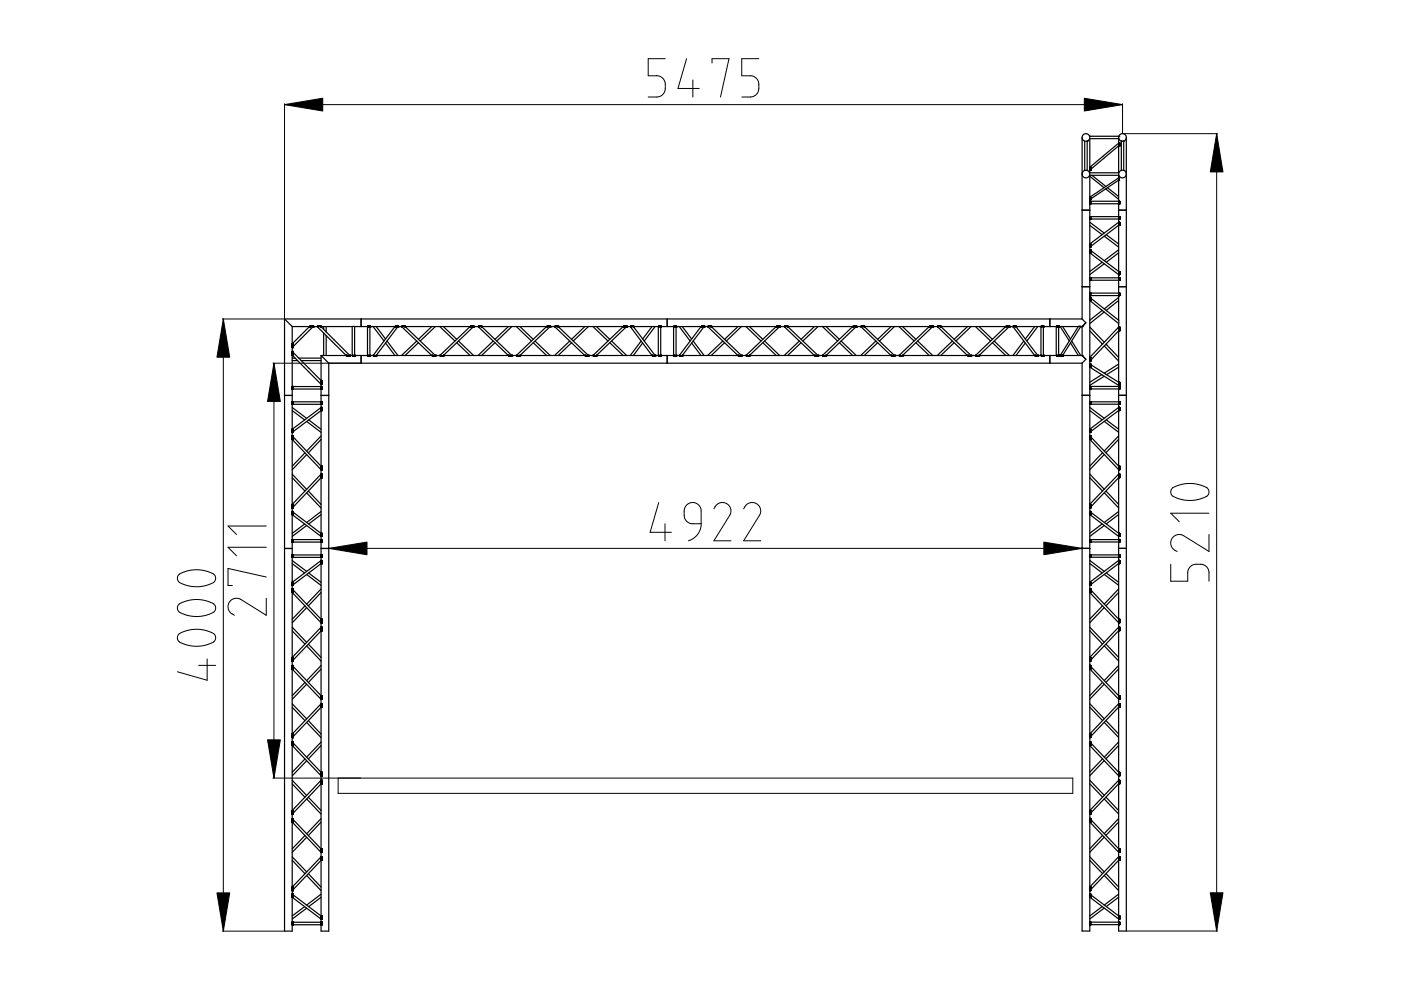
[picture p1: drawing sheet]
<svg xmlns="http://www.w3.org/2000/svg" width="297mm" height="210mm" viewBox="0 0 297 210" stroke-linecap="round" stroke-linejoin="round" font-family="sans-serif">
<g fill="none" stroke="#000" stroke-width=".25">
<path d="M229.4 29.1v38.5M230 29.9v6.2M230.5 29.9h.1M230.5 29.9v6.2M231 28.9h.1M231 36h.1M231 35.9h.1M231 35.8h.1M231 35.7h.1M231 35.6h.1M231 29.4h6.2v7.2h-6.2M231 37.2h6.2v30.7"/>
<path d="M231 28.9h6.2M231 35.5h.1M231.1 36.1h.1M231.1 36h.1M231.1 35.5h.1M231.1 37.2v160.2h-1.7v-120.4M231.1 29.4v7.2M231.1 37.4l3 2.4M231.5 37.2l3 2.3M234.8 39.8l2.4 1.9M237.2 38.2h.1M237.2 30.4h.1"/>
<path d="M237.2 37.7l-6.1 4.1M237.2 30.9l-6.1 5.2M237.2 30.4l-6.1 5.1M237.2 37.7h.1M237.2 30.8h.1M237.2 30.9h.1M237.2 37.8h.1M237.2 28.9h.1M237.2 30.5h.1M237.2 30.6h.1M237.2 30.7h.1M237.2 38.1l-6.1 4.2"/>
<path d="M237.7 29.9h.1M237.7 29.9v6.2M238.3 36.1h.1M238.3 29.9h.1M238.3 29.9v6.2M238.8 29.1v168.3h-1.6v-128.8M229.4 44.6h1.7M231 51.9h.1M231 52h.1M231 52.1h.1M231 52.2h.1M231 52.3h.1"/>
<path d="M231 59h.1M231 59.1h.1M231 59.2h.1M231 59.3h.1M231 46h.1M231 46.1h.1M231 46.2h.1M231 46.3h.1M231 53.5h.1M231 53.4h.1M231 53.3h.1M231 53.2h.1"/>
<path d="M231 53.1h.1M231 42.2h.1M231 42.1h.1M231 42h.1M231 42.9h.1M231 42.8h.1M231 43.1h.1M231 43h.1M231 51.8h.1M231 52.4h.1M231 58.9h.1M231 59.4h.1"/>
<path d="M231 46.4h.1M231 53.6h.1M231 53h.1M231 42.3h.1M231 41.9h.1M231 41.8h.1M231 42.7h.1M231 43.2h.1M231 59.4h6.2M231 45.9h6.2M231 43.2h6.2M231.1 51.7h.1"/>
<path d="M231.1 51.8h.1M231.1 52.4h.1M231.1 58.9h.1M231.1 59.4h.1M231.1 45.9h.1M231.1 46.4h.1M231.1 53.6h.1M231.1 53h.1M231.1 42.3h.1M231.1 41.8h.1M231.1 42.7h.1M231.1 43.2h.1"/>
<path d="M231.1 53l6.1 4.6M231.1 53.6l6.1 4.6M231.1 58.9h6.1M231.1 46.4h6.1M231.1 47.8l2.6 2M231.1 47.1l3 2.3M233.7 55.6l-2.6 2M234.1 55.9l-3 2.3M234.1 50.1l3.1 2.3M234.4 40l2.8 2.2M234.5 49.8l2.7 1.9M237.2 47.8h.1"/>
<path d="M237.2 47.1h.1M237.2 59.4h.1M237.2 58.9h.1M237.2 46.4h.1M237.2 45.9h.1M237.2 57.6h.1M237.2 58.2h.1M237.2 47.1l-6.1 4.6M237.2 47.8l-6.1 4.6M237.2 53.6l-2.7 2M237.2 53l-3.1 2.3M237.2 44.6h1.6"/>
<path d="M237.2 47.7h.1M237.2 47.2h.1M237.2 59h.1M237.2 46h.1M237.2 57.7h.1M237.2 58.1h.1M237.2 43.1h.1M237.2 43.2h.1M237.2 42.7h.1M237.2 42.8h.1M237.2 47.6h.1M237.2 42.7h-6.2"/>
<path d="M237.2 47.5h.1M237.2 47.4h.1M237.2 47.3h.1M237.2 59.3h.1M237.2 59.2h.1M237.2 59.1h.1M237.2 46.3h.1M237.2 46.2h.1M237.2 46.1h.1M237.2 57.8h.1M237.2 57.9h.1M237.2 58h.1"/>
<path d="M237.2 42.9h.1M237.2 43h.1M60.3 67.6h169.1M60.3 67.6v129.8h1.7v-1.4M60.3 67.6l1.7 1.6M61.9 73.1h.1M61.9 73.2h.1M61.9 73.3h.1M61.9 73.4h.1M61.9 73.5h.1M61.9 73.6h.1M61.9 75.1h.1"/>
<path d="M61.9 75h.1M61.9 74.9h.1M61.9 74.8h.1M61.9 74.7h.1M61.9 75.1v.1M61.9 72.9h.1M61.9 73h.1M61.9 73.7h.1M61.9 75.3h.1M61.9 75.2h.1M61.9 74.6h.1M61.9 74.5h.1"/>
<path d="M61.9 74.6v.1M62 72.9h.1M62 73.7h.1M62 75.3h.1M62 74.5h.1M62 69.2h12.7M62 69.2v4.5M62 73.7v.8M62 74.5l-.1 8h6.2v-.5h-6.1M62 74.5l6.1 6.2M62 75.3l6.1 6.2M62 76.5h1.1"/>
<path d="M62 75.9h.5M63.3 75.9h4.8M63.9 76.5h4.2M65.6 69.2h.1M65.6 69.2l-3.6 3.7M65.7 69.2h.1M65.8 69.2h.1M65.9 69.2h.1M66 69.2h.1M66.1 69.2h.1M66.2 69.2h.1M66.3 69.2h.1"/>
<path d="M66.4 69.2h.1M66.4 69.2l-4.4 4.5M67.2 69.2h.1M67.2 69.2l6.2 6.2M67.3 69.2h.1M67.4 69.2h.1M67.5 69.2h.1M67.6 69.2h.1M67.7 69.2h.1M67.8 69.2h.1M67.9 69.2h.1M68 69.2h.1"/>
<path d="M68 69.2l6.2 6.2M68.1 75.4h161.3M68.1 75.4v6.1M68.1 75.4l1.6 1.6M68.6 69.2v.6M68.6 70.6v4.8M69.2 69.2v1.2M69.2 71.1v4.3M69.7 77h159.7M69.7 77v120.4h-1.6v-1.4M73.4 75.4h.1M73.5 75.4h.1"/>
<path d="M73.6 75.4h.1M73.7 75.4h.1M73.8 75.4h.1M73.9 75.4h.1M74 75.4h.1M74.1 75.4h.1M74.2 75.4h.1M74.7 75.4h.1M74.7 69.2h.5M74.7 69.2v6.2M74.8 75.4h.1M74.9 75.4h.1"/>
<path d="M75 75.4h.1M75.1 75.4h.1M75.2 75.4h.1M75.2 75.4h-.1M75.2 69.2h154.2M75.2 69.2v6.2M76.6 67.6v1.6M76.6 75.4v1.6M77.9 69.2h.1M77.9 75.4h.1M77.9 69.2v6.2M78 69.2h.1"/>
<path d="M78 75.4h.1M78.1 69.2h.1M78.1 75.4h.1M78.2 69.2h.1M78.2 75.4h.1M78.3 69.2h.1M78.3 75.4h.1M78.4 69.2h.1M78.4 75.4h.1M78.4 69.2v6.2M79.1 75.4h.1M79.1 69.2l2.3 3.1"/>
<path d="M79.2 75.4h.1M79.3 75.4h.1M79.4 75.4h.1M79.5 75.4h.1M79.6 75.4h.1M79.7 75.4h.1M79.8 75.4h.1M79.8 69.2l1.9 2.7M81.7 72.7l2 2.7M82.1 72.3l2.3 3.1M83.7 69.2h.1M83.7 69.2l-4.6 6.2"/>
<path d="M83.8 69.2h.1M83.9 69.2h.1M84 69.2h.1M84.1 69.2h.1M84.2 69.2h.1M84.3 69.2h.1M84.4 69.2h.1M84.4 69.2l-4.6 6.2M85.1 69.2h.1M85.1 69.2l6.4 6.2M85.2 69.2h.1M85.3 69.2h.1"/>
<path d="M85.4 69.2h.1M85.5 69.2h.1M85.6 69.2h.1M85.7 69.2h.1M85.8 69.2h.1M85.9 69.2h.1M85.9 69.2l6.4 6.2M88.3 72.3l-3.2 3.1M88.7 72.7l-2.8 2.7M91.5 75.4h.1M91.5 69.2l-2.8 2.7M91.6 75.4h.1"/>
<path d="M91.7 75.4h.1M91.8 75.4h.1M91.9 75.4h.1M92 75.4h.1M92.1 75.4h.1M92.2 75.4h.1M92.3 75.4h.1M92.3 69.2l-3.2 3.1M93.2 69.2l3.3 3.1M93.3 75.4h.1M93.4 75.4h.1M93.5 75.4h.1"/>
<path d="M93.6 75.4h.1M93.7 75.4h.1M93.8 75.4h.1M93.9 75.4h.1M94 75.4h.1M94 69.2l2.8 2.7M96.8 72.7l2.9 2.7M97.2 72.3l3.2 3.1M99.7 69.2h.1M99.7 69.2l-6.4 6.2M99.8 69.2h.1M99.9 69.2h.1"/>
<path d="M100 69.2h.1M100.1 69.2h.1M100.2 69.2h.1M100.3 69.2h.1M100.4 69.2h.1M100.4 69.2l-6.4 6.2M101.4 69.2h.1M101.4 69.2l6.4 6.2M101.5 69.2h.1M101.6 69.2h.1M101.7 69.2h.1M101.8 69.2h.1"/>
<path d="M101.9 69.2h.1M102 69.2h.1M102.1 69.2h.1M102.1 69.2l6.4 6.2M104.6 72.3l-3.2 3.1M104.9 72.7l-2.8 2.7M107.8 75.4h.1M107.8 69.2l-2.9 2.7M107.9 75.4h.1M108 75.4h.1M108.1 75.4h.1M108.2 75.4h.1"/>
<path d="M108.3 75.4h.1M108.4 75.4h.1M108.5 75.4h.1M108.5 69.2l-3.2 3.1M109.5 75.4h.1M109.5 69.2l3.2 3.1M109.6 75.4h.1M109.7 75.4h.1M109.8 75.4h.1M109.9 75.4h.1M110 75.4h.1M110.1 75.4h.1"/>
<path d="M110.2 75.4h.1M110.2 69.2l2.9 2.7M113.1 72.7l2.8 2.7M113.4 72.3l3.2 3.1M115.9 69.2h.1M115.9 69.2l-6.4 6.2M116 69.2h.1M116.1 69.2h.1M116.2 69.2h.1M116.3 69.2h.1M116.4 69.2h.1M116.5 69.2h.1"/>
<path d="M116.6 69.2h.1M116.6 69.2l-6.4 6.2M117.6 69.2h.1M117.6 69.2l6.4 6.2M117.7 69.2h.1M117.8 69.2h.1M117.9 69.2h.1M118 69.2h.1M118.1 69.2h.1M118.2 69.2h.1M118.3 69.2h.1M118.3 69.2l6.5 6.2"/>
<path d="M120.8 72.3l-3.2 3.1M121.2 72.7l-2.9 2.7M124 75.4h.1M124 69.2l-2.8 2.7M124.1 75.4h.1M124.2 75.4h.1M124.3 75.4h.1M124.4 75.4h.1M124.5 75.4h.1M124.6 75.4h.1M124.7 75.4h.1M124.8 75.4h.1"/>
<path d="M124.8 69.2l-3.3 3.1M125.7 75.4h.1M125.7 69.2l3.2 3.1M125.8 75.4h.1M125.9 75.4h.1M126 75.4h.1M126.1 75.4h.1M126.2 75.4h.1M126.3 75.4h.1M126.4 75.4h.1M126.4 69.2l2.9 2.7M129.3 72.7l2.8 2.7"/>
<path d="M129.7 72.3l3.2 3.1M132.1 69.2h.1M132.1 69.2l-6.4 6.2M132.2 69.2h.1M132.3 69.2h.1M132.4 69.2h.1M132.5 69.2h.1M132.6 69.2h.1M132.7 69.2h.1M132.8 69.2h.1M132.9 69.2h.1M132.9 69.2l-6.5 6.2"/>
<path d="M133.6 69.2h.1M133.6 69.2l4.6 6.2M133.7 69.2h.1M133.8 69.2h.1M133.9 69.2h.1M134 69.2h.1M134.1 69.2h.1M134.2 69.2h.1M134.3 69.2h.1M134.3 69.2l4.6 6.2M135.9 72.3l-2.3 3.1M136.2 72.7l-1.9 2.7"/>
<path d="M138.2 75.4h.1M138.2 69.2l-2 2.7M138.3 75.4h.1M138.4 75.4h.1M138.5 75.4h.1M138.6 75.4h.1M138.7 75.4h.1M138.8 75.4h.1M138.9 75.4h.1M138.9 69.2l-2.3 3.1M139.6 69.2h.1M139.6 75.4h.1"/>
<path d="M139.6 69.2v6.2M139.7 69.2h.1M139.7 75.4h.1M139.8 69.2h.1M139.8 75.4h.1M139.9 69.2h.1M139.9 75.4h.1M140 69.2h.1M140 75.4h.1M140.1 69.2h.1M140.1 75.4h.1M140.1 75.4h-.1"/>
<path d="M140.1 69.2v6.2M141.5 67.6v1.6M141.5 75.4v1.6M142.8 69.2h.1M142.8 75.4h.1M142.8 69.2v6.2M142.9 69.2h.1M142.9 75.4h.1M143 69.2h.1M143 75.4h.1M143.1 69.2h.1M143.1 75.4h.1"/>
<path d="M143.2 69.2h.1M143.2 75.4h.1M143.3 69.2h.1M143.3 75.4h.1M143.3 69.2v6.2M144 75.4h.1M144 69.2l2.3 3.1M144.1 75.4h.1M144.2 75.4h.1M144.3 75.4h.1M144.4 75.4h.1M144.5 75.4h.1"/>
<path d="M144.6 75.4h.1M144.7 75.4h.1M144.7 69.2l1.9 2.7M146.6 72.7l2 2.7M147 72.3l2.3 3.1M148.6 69.2h.1M148.6 69.2l-4.5 6.2M148.7 69.2h.1M148.8 69.2h.1M148.9 69.2h.1M149 69.2h.1M149.1 69.2h.1"/>
<path d="M149.2 69.2h.1M149.3 69.2h.1M149.3 69.2l-4.6 6.2M150 69.2h.1M150 69.2l6.5 6.2M150.1 69.2h.1M150.2 69.2h.1M150.3 69.2h.1M150.4 69.2h.1M150.5 69.2h.1M150.6 69.2h.1M150.7 69.2h.1"/>
<path d="M150.8 69.2h.1M150.8 69.2l6.4 6.2M153.2 72.3l-3.2 3.1M153.6 72.7l-2.8 2.7M156.5 75.4h.1M156.5 69.2l-2.9 2.7M156.6 75.4h.1M156.7 75.4h.1M156.8 75.4h.1M156.9 75.4h.1M157 75.4h.1M157.1 75.4h.1"/>
<path d="M157.2 75.4h.1M157.2 69.2l-3.2 3.1M158.2 75.4h.1M158.2 69.2l3.2 3.1M158.3 75.4h.1M158.4 75.4h.1M158.5 75.4h.1M158.6 75.4h.1M158.7 75.4h.1M158.8 75.4h.1M158.9 75.4h.1M158.9 69.2l2.8 2.7"/>
<path d="M161.7 72.7l2.9 2.7M162.1 72.3l3.2 3.1M164.6 69.2h.1M164.6 69.2l-6.4 6.2M164.7 69.2h.1M164.8 69.2h.1M164.9 69.2h.1M165 69.2h.1M165.1 69.2h.1M165.2 69.2h.1M165.3 69.2h.1M165.3 69.2l-6.4 6.2"/>
<path d="M166.3 69.2h.1M166.3 69.2l6.4 6.2M166.4 69.2h.1M166.5 69.2h.1M166.6 69.2h.1M166.7 69.2h.1M166.8 69.2h.1M166.9 69.2h.1M167 69.2h.1M167 69.2l6.4 6.2M169.5 72.3l-3.2 3.1M169.8 72.7l-2.8 2.7"/>
<path d="M172.7 75.4h.1M172.7 69.2l-2.9 2.7M172.8 75.4h.1M172.9 75.4h.1M173 75.4h.1M173.1 75.4h.1M173.2 75.4h.1M173.3 75.4h.1M173.4 75.4h.1M173.4 69.2l-3.2 3.1M174.4 75.4h.1M174.4 69.2l3.2 3.1"/>
<path d="M174.5 75.4h.1M174.6 75.4h.1M174.7 75.4h.1M174.8 75.4h.1M174.9 75.4h.1M175 75.4h.1M175.1 75.4h.1M175.1 69.2l2.9 2.7M178 72.7l2.8 2.7M178.3 72.3l3.2 3.1M180.8 69.2h.1M180.8 69.2l-6.4 6.2"/>
<path d="M180.9 69.2h.1M181 69.2h.1M181.1 69.2h.1M181.2 69.2h.1M181.3 69.2h.1M181.4 69.2h.1M181.5 69.2h.1M181.5 69.2l-6.4 6.2M182.5 69.2h.1M182.5 69.2l6.4 6.2M182.6 69.2h.1M182.7 69.2h.1"/>
<path d="M182.8 69.2h.1M182.9 69.2h.1M183 69.2h.1M183.1 69.2h.1M183.2 69.2h.1M183.2 69.2l6.5 6.2M185.7 72.3l-3.2 3.1M186.1 72.7l-2.9 2.7M188.9 75.4h.1M188.9 69.2l-2.8 2.7M189 75.4h.1M189.1 75.4h.1"/>
<path d="M189.2 75.4h.1M189.3 75.4h.1M189.4 75.4h.1M189.5 75.4h.1M189.6 75.4h.1M189.7 75.4h.1M189.7 69.2l-3.2 3.1M190.6 75.4h.1M190.6 69.2l3.2 3.1M190.7 75.4h.1M190.8 75.4h.1M190.9 75.4h.1"/>
<path d="M191 75.4h.1M191.1 75.4h.1M191.2 75.4h.1M191.3 75.4h.1M191.3 69.2l2.9 2.7M194.2 72.7l2.8 2.7M194.6 72.3l3.2 3.1M197 69.2h.1M197 69.2l-6.4 6.2M197.1 69.2h.1M197.2 69.2h.1M197.3 69.2h.1"/>
<path d="M197.4 69.2h.1M197.5 69.2h.1M197.6 69.2h.1M197.7 69.2h.1M197.8 69.2h.1M197.8 69.2l-6.5 6.2M198.7 69.2h.1M198.7 69.2l6.4 6.2M198.8 69.2h.1M198.9 69.2h.1M199 69.2h.1M199.1 69.2h.1"/>
<path d="M199.2 69.2h.1M199.3 69.2h.1M199.4 69.2h.1M199.5 69.2h.1M199.5 69.2l6.3 6.2M201.9 72.3l-3.2 3.1M202.3 72.7l-2.8 2.7M205.1 75.4h.1M205.1 69.2l-2.8 2.7M205.2 75.4h.1M205.3 75.4h.1M205.4 75.4h.1"/>
<path d="M205.5 75.4h.1M205.6 75.4h.1M205.7 75.4h.1M205.8 75.4h.1M205.9 75.4h.1M205.9 69.2l-3.2 3.1M206.8 75.4h.1M206.8 69.2l3.2 3.1M206.9 75.4h.1M207 75.4h.1M207.1 75.4h.1M207.2 75.4h.1"/>
<path d="M207.3 75.4h.1M207.4 75.4h.1M207.5 75.4h.1M207.6 75.4h.1M207.6 69.2l2.8 2.7M210.4 72.7l2.8 2.7M210.8 72.3l3.2 3.1M213.2 69.2h.1M213.2 69.2l-6.4 6.2M213.3 69.2h.1M213.4 69.2h.1M213.5 69.2h.1"/>
<path d="M213.6 69.2h.1M213.7 69.2h.1M213.8 69.2h.1M213.9 69.2h.1M214 69.2h.1M214 69.2l-6.4 6.2M214.8 69.2h.1M214.8 69.2l4.6 6.2M214.9 69.2h.1M215 69.2h.1M215.1 69.2h.1M215.2 69.2h.1"/>
<path d="M215.3 69.2h.1M215.4 69.2h.1M215.4 69.2l4.6 6.2M217.1 72.3l-2.3 3.1M217.4 72.7l-2 2.7M219.4 75.4h.1M219.4 69.2l-2 2.7M219.5 75.4h.1M219.6 75.4h.1M219.7 75.4h.1M219.8 75.4h.1M219.9 75.4h.1"/>
<path d="M220 75.4h.1M220 69.2l-2.3 3.1M220.7 69.2h.1M220.7 75.4h.1M220.7 69.2v6.2M220.8 69.2h.1M220.8 75.4h.1M220.9 69.2h.1M220.9 75.4h.1M221 69.2h.1M221 75.4h.1M221.1 69.2h.1"/>
<path d="M221.1 75.4h.1M221.2 69.2h.1M221.2 75.4h.1M221.2 69.2v6.2M222.6 67.6v1.6M222.6 75.4v1.6M223.9 69.2h.1M223.9 75.4h.1M223.9 69.2v6.2M224 69.2h.1M224 75.4h.1M224.1 69.2h.1"/>
<path d="M224.1 75.4h.1M224.2 69.2h.1M224.2 75.4h.1M224.3 69.2h.1M224.3 75.4h.1M224.4 69.2h.1M224.4 75.4h.1M224.5 69.2h.1M224.5 75.4h.1M224.5 69.2v6.2M224.8 75.4h.1M224.8 69.2l1.9 3.1"/>
<path d="M224.9 75.4h.1M225 75.4h.1M225.1 75.4h.1M225.2 75.4h.1M225.3 75.4h.1M225.3 75.4h-.1M225.3 69.2l1.7 2.7M227 72.7l1.6 2.7M227.2 72.3l1.9 3.1M228.6 69.2l-3.8 6.2M228.7 69.2h.1M229.1 69.2h.1"/>
<path d="M229.1 69.2l-3.8 6.2M229.4 69.2h.1M229.4 75.4h.1M229.4 67.6l.8 .8-.8 .8M229.4 69.2v6.2M229.4 60.8h1.7M229.4 75.4l.8 .8-.8 .8M229.5 69.2h.1M231 63.5h.1M231 63.4h.1M231 63.3h.1M231 63.2h.1"/>
<path d="M231 75.9h.1M231 76h.1M231 76.1h.1M231 76.2h.1M231 76.3h.1M231 76.4h.1M231 62.3h.1M231 62.4h.1M231 62.5h.1M231 62.6h.1M231 77.7h.1M231 77.6h.1"/>
<path d="M231 77.5h.1M231 77.4h.1M231 77.3h.1M231 63.7h.1M231 63.6h.1M231 63.1h.1M231 75.8h.1M231 76.5h.1M231 62.2h.1M231 62.7h.1M231 77.8h.1M231 77.2h.1"/>
<path d="M231 63.2v.4M231 77.3v.4M231 62.7h6.2M231.1 63.7h.1M231.1 63.1h.1M231.1 75.8h.1M231.1 76.5h.1M231.1 76.6h.1M231.1 62.1h.1M231.1 62.2h.1M231.1 62.7h.1M231.1 77.9h.1"/>
<path d="M231.1 77.8h.1M231.1 77.2h.1M231.1 77.9l2.5 1.5M231.1 77.2l6.1 3.8M231.1 63.7l6.1 4.9M231.1 63.1l6.1 4.8M231.1 62.1h6.1M231.1 70.1l2.6 2.9M231.1 69.3l3 3.3M233.6 79.4l3.6 2.3M233.6 79.4l-2.5 1.6M233.7 65.8l-2.6 2.1"/>
<path d="M234.1 73.3l3.1 3.3M234.1 79.8l-3 1.9M234.1 66.1l-3 2.5M234.5 73l2.7 2.8M237.2 70.1h.1M237.2 69.3h.1M237.2 62.1h.1M237.2 62.7h.1M237.2 67.9v.7M237.2 69.3l-6.1 6.5M237.2 70.1l-6.1 6.5M237.2 77.2l-3.1 1.9"/>
<path d="M237.2 77.9l-2.6 1.5M237.2 63.1l-3.1 2.4M237.2 63.7l-2.7 2.1M237.2 60.8h1.6M237.2 69.4h.1M237.2 70h.1M237.2 62.2h.1M237.2 62.6h.1M237.2 69.9h.1M237.2 69.8h.1M237.2 69.7h.1M237.2 69.6h.1"/>
<path d="M237.2 69.5h.1M237.2 62.3h.1M237.2 62.4h.1M237.2 62.5h.1M60.3 83.8h1.7M61.9 82.1h.1M61.9 82.2h.1M61.9 82.3h.1M61.9 82.4h.1M61.9 92.5h.1M61.9 92.6h.1M61.9 92.7h.1"/>
<path d="M61.9 92.8h.1M61.9 92.9h.1M61.9 93h.1M61.9 91.2h.1M61.9 91.3h.1M61.9 91.4h.1M61.9 91.5h.1M61.9 91.6h.1M61.9 85.3h.1M61.9 85.4h.1M61.9 85.5h.1M61.9 85.6h.1"/>
<path d="M61.9 91.1h.1M61.9 82h.1M61.9 82.5h.1M61.9 92.4h.1M61.9 93.1h.1M61.9 93.2h.1M61.9 91h.1M61.9 91.7h.1M61.9 85.2h.1M61.9 85.7h.1M61.9 82v.1M62 82h.1"/>
<path d="M62 82.5h.1M62 92.4h.1M62 93.2h.1M62 91h.1M62 91.7h.1M62 85.2h.1M62 85.7h.1M62 82.5v3.2M62 85.7v6.7M62 92.4v14.6M62 93.2l6.1 6.4M62 92.4l6.1 6.4"/>
<path d="M62 85.2h6.1M62 87.1l2.6 1.9M62 86.4l3 2.3M64.7 96l-2.7 2.8M65 96.4l-3 3.2M65 89.4l3.1 2.3M65.4 89l2.7 2M68.1 80.7h.1M68.1 81.5h.1M68.1 82.5h.1M68.1 82h.1M68.1 99.6h.1"/>
<path d="M68.1 98.8h.1M68.1 87.1h.1M68.1 87h.1M68.1 86.4h.1M68.1 85.7h.1M68.1 85.2h.1M68.1 81.5v.5M68.1 82.5v3.2h-6.1M68.1 85.7v.7M68.1 87v11.8M68.1 99.6v.9M68.1 83.8h1.6"/>
<path d="M68.1 86.4v.6M68.1 98.8v.8M68.1 86.4l-6.1 4.6M68.1 87.1l-6.1 4.6M68.1 92.4l-3.1 3.2M68.1 93.2l-2.7 2.8M68.1 80.8h.1M68.1 81.4h.1M68.1 82.4h.1M68.1 99.5h.1M68.1 99h.1M68.1 98.9h.1"/>
<path d="M68.1 86.9h.1M68.1 86.5h.1M68.1 85.6h.1M68.1 85.3h.1M68.1 80.9h.1M68.1 81h.1M68.1 81.1h.1M68.1 81.2h.1M68.1 81.3h.1M68.1 82.3h.1M68.1 82.2h.1M68.1 82.1h.1"/>
<path d="M68.1 99.4h.1M68.1 99.3h.1M68.1 99.2h.1M68.1 99.1h.1M68.1 86.8h.1M68.1 86.7h.1M68.1 86.6h.1M68.1 85.5h.1M68.1 85.4h.1M229.4 83.8h1.7M231 82.4h.1M231 82.3h.1"/>
<path d="M231 82.2h.1M231 82.1h.1M231 82h.1M231 92.5h.1M231 92.6h.1M231 92.7h.1M231 92.8h.1M231 92.9h.1M231 93h.1M231 91.2h.1M231 91.3h.1M231 91.4h.1"/>
<path d="M231 91.5h.1M231 85.3h.1M231 85.4h.1M231 85.5h.1M231 85.6h.1M231 92.4h.1M231 93.1h.1M231 91h.1M231 91.1h.1M231 91.6h.1M231 85.2h.1M231 85.7h.1"/>
<path d="M231.1 82.5h.1M231.1 82.4h.1M231.1 82h.1M231.1 81.9h.1M231.1 92.4h.1M231.1 93.1h.1M231.1 93.2h.1M231.1 91h.1M231.1 91.7h.1M231.1 85.2h.1M231.1 85.7h.1M231.1 82.5h6.1"/>
<path d="M231.1 85.7h6.1M231.1 93.2l6.1 6.4M231.1 92.4l6.1 6.4M231.1 87l2.6 2M231.1 86.4l3 2.3M233.8 96l-2.7 2.8M234.1 96.4l-3 3.2M234.1 89.3l3.1 2.4M234.5 89l2.7 2M237.2 81.9h.1M237.2 82.5h.1M237.2 81h.1"/>
<path d="M237.2 81.7h.1M237.2 99.6h.1M237.2 98.8h.1M237.2 87h.1M237.2 86.4h.1M237.2 85.7h.1M237.2 85.2h.1M237.2 83.8h1.6M237.2 81.9v.1M237.2 86.4l-6.1 4.6M237.2 87l-6.1 4.7M237.2 92.4l-3.1 3.2"/>
<path d="M237.2 93.2l-2.7 2.8M237.2 82h.1M237.2 82.4h.1M237.2 81.1h.1M237.2 81.2h.1M237.2 81.6h.1M237.2 99.5h.1M237.2 99h.1M237.2 98.9h.1M237.2 86.9h.1M237.2 86.5h.1M237.2 85.6h.1"/>
<path d="M237.2 85.3h.1M237.2 81.9l-6.2 .1M237.2 85.2h-6.2M237.2 82.1h.1M237.2 82.2h.1M237.2 82.3h.1M237.2 81.3h.1M237.2 81.4h.1M237.2 81.5h.1M237.2 99.4h.1M237.2 99.3h.1M237.2 99.2h.1"/>
<path d="M237.2 99.1h.1M237.2 86.8h.1M237.2 86.7h.1M237.2 86.6h.1M237.2 85.5h.1M237.2 85.4h.1M60.3 116.3h1.7M61.9 117.8h.1M61.9 117.9h.1M61.9 118h.1M61.9 118.1h.1M61.9 107.1h.1"/>
<path d="M61.9 107.2h.1M61.9 107.3h.1M61.9 107.4h.1M61.9 107.5h.1M61.9 107.6h.1M61.9 114.5h.1M61.9 114.6h.1M61.9 114.7h.1M61.9 114.8h.1M61.9 109h.1M61.9 108.9h.1M61.9 108.8h.1"/>
<path d="M61.9 108.7h.1M61.9 108.6h.1M61.9 114.8v.1M61.9 117.7h.1M61.9 118.2h.1M61.9 107h.1M61.9 107.7h.1M61.9 114.4h.1M61.9 114.9h.1M61.9 109.1h.1M61.9 108.5h.1M61.9 117.7h6.2v.5h-6.2z"/>
<path d="M62 117.7h.1M62 118.2h.1M62 107h.1M62 107.7h.1M62 114.4h.1M62 114.9h.1M62 109.1h.1M62 108.5h.1M62 107.7l-.1 7.2h6.2M62 114.9v2.8M62 118.2v5.9M62 107v.7"/>
<path d="M62 119.5l2.6 2M62 118.9l3 2.3M62 108.5l6.1 4.6M62 109.1l6.1 4.6M62 114.4h6.1M62 101.3l2.7 2.8M62 100.5l3 3.3M64.6 111.1l-2.6 2M65 111.4l-3 2.3M65 104.5l3.1 3.2M65.4 104.1l2.7 2.9M68.1 119.5h.1"/>
<path d="M68.1 118.9h.1M68.1 118.2h.1M68.1 117.7h.1M68.1 101.3h.1M68.1 100.5h.1M68.1 114.9h.1M68.1 114.4h.1M68.1 113.1h.1M68.1 113.7h.1M68.1 101.3v11.8M68.1 113.7v1.2M68.1 114.9v2.8"/>
<path d="M68.1 118.2v.7M68.1 118.9v12.4M68.1 100.5v.8M68.1 113.1v.6M68.1 118.9l-6.1 4.6M68.1 119.5l-6.1 4.6M68.1 116.3h1.6M68.1 100.5l-6.1 6.5M68.1 101.3l-6.1 6.4M68.1 109.1l-2.7 2M68.1 108.5l-3.1 2.3M68.1 119.4h.1"/>
<path d="M68.1 118.1h.1M68.1 101.2h.1M68.1 100.6h.1M68.1 114.5h.1M68.1 113.2h.1M68.1 117.8h.1M68.1 113.6h.1M68.1 119.3h.1M68.1 119.2h.1M68.1 119.1h.1M68.1 119h.1M68.1 118h.1"/>
<path d="M68.1 117.9h.1M68.1 101.1h.1M68.1 101h.1M68.1 100.9h.1M68.1 100.8h.1M68.1 100.7h.1M68.1 114.8h.1M68.1 114.7h.1M68.1 114.6h.1M68.1 113.3h.1M68.1 113.4h.1M68.1 113.5h.1"/>
<path d="M229.4 116.3h1.7M231 117.8h.1M231 117.9h.1M231 118h.1M231 107.1h.1M231 107.2h.1M231 107.3h.1M231 107.4h.1M231 107.5h.1M231 107.6h.1M231 114.5h.1M231 114.6h.1"/>
<path d="M231 114.7h.1M231 114.8h.1M231 108.9h.1M231 108.8h.1M231 108.7h.1M231 108.6h.1M231 117.7h.1M231 118.1h.1M231 107h.1M231 107.7h.1M231 114.4h.1M231 114.9h.1"/>
<path d="M231 109.1h.1M231 109h.1M231 108.5h.1M231 118.2h6.2M231 114.4h6.2M231 114.9h6.2M231.1 117.6h.1M231.1 118.2h.1M231.1 106.9h.1M231.1 107h.1M231.1 107.7h.1M231.1 114.4h.1"/>
<path d="M231.1 114.9h.1M231.1 109.1h.1M231.1 108.5h.1M231.1 119.5l2.6 2M231.1 118.8l3 2.3M231.1 108.5l6.1 4.6M231.1 109.1l6.1 4.6M231.1 101.3l2.7 2.8M231.1 100.5l3 3.2M231.1 107h-.1M233.7 111.1l-2.6 2M234.1 111.4l-3 2.3"/>
<path d="M234.1 104.5l3.1 3.2M234.5 104.1l2.7 2.8M237.2 119.5h.1M237.2 118.8h.1M237.2 118.2h.1M237.2 117.6h.1M237.2 101.3h.1M237.2 114.9h.1M237.2 114.4h.1M237.2 113.1h.1M237.2 113.7h.1M237.2 116.3h1.6"/>
<path d="M237.2 118.8l-6.2 4.7M237.2 119.5l-6.1 4.6M237.2 100.5l-6.1 6.4M237.2 101.3l-6.1 6.4M237.2 109.1l-2.7 2M237.2 108.5l-3.1 2.3M237.2 119.4h.1M237.2 118.9h.1M237.2 118.1h.1M237.2 117.7h.1M237.2 101.2h.1M237.2 100.6h.1"/>
<path d="M237.2 100.5h.1M237.2 114.5h.1M237.2 113.2h.1M237.2 113.6h.1M237.2 117.6l-6.2 .1M237.2 101.1h.1M237.2 114.8h.1M237.2 119.3h.1M237.2 119.2h.1M237.2 119.1h.1M237.2 119h.1M237.2 118h.1"/>
<path d="M237.2 117.9h.1M237.2 117.8h.1M237.2 101h.1M237.2 100.9h.1M237.2 100.8h.1M237.2 100.7h.1M237.2 114.7h.1M237.2 114.6h.1M237.2 113.3h.1M237.2 113.4h.1M237.2 113.5h.1M61.9 139.6h.1"/>
<path d="M61.9 139.7h.1M61.9 139.8h.1M61.9 139.9h.1M61.9 140h.1M61.9 125h.1M61.9 125.1h.1M61.9 125.2h.1M61.9 125.3h.1M61.9 125.4h.1M61.9 125.5h.1M61.9 123.6h.1M61.9 123.7h.1"/>
<path d="M61.9 123.8h.1M61.9 123.9h.1M61.9 124h.1M61.9 139.4h.1M61.9 139.5h.1M61.9 124.9h.1M61.9 125.6h.1M61.9 123.5h.1M61.9 124.1h.1M62 139.4h.1M62 124.9h.1M62 125.6h.1"/>
<path d="M62 123.5h.1M62 124.1h.1M62 124.1v.8M62 125.6v13.8M62 124.9v.7M62 139.4v.7M62 125.6l6.1 6.4M62 124.9l6.1 6.4M62 133.8l2.7 2.8M62 133l3 3.2M64.7 128.5l-2.7 2.8M65 136.9l3.1 3.3"/>
<path d="M65 128.8l-3 3.2M65 121.8l3.1 2.3M65.4 136.6l2.7 2.8M65.4 121.5l2.7 2M68.1 133.8h.1M68.1 133.7h.1M68.1 133h.1M68.1 132h.1M68.1 131.3h.1M68.1 132v1M68.1 133.7v13.8M68.1 131.3v.7"/>
<path d="M68.1 133v.7M68.1 133l-6.1 6.4M68.1 133.8l-6.1 6.4M68.1 124.9l-3.1 3.2M68.1 125.6l-2.7 2.9M68.1 133.6h.1M68.1 133.1h.1M68.1 131.4h.1M68.1 133.5h.1M68.1 133.4h.1M68.1 133.3h.1M68.1 133.2h.1"/>
<path d="M68.1 131.9h.1M68.1 131.8h.1M68.1 131.7h.1M68.1 131.6h.1M68.1 131.5h.1M231 139.6h.1M231 139.7h.1M231 139.8h.1M231 139.9h.1M231 140h.1M231 125h.1M231 125.1h.1"/>
<path d="M231 125.2h.1M231 125.3h.1M231 125.4h.1M231 123.6h.1M231 123.7h.1M231 123.8h.1M231 123.9h.1M231 124h.1M231 139.4h.1M231 139.5h.1M231 124.9h.1M231 125.5h.1"/>
<path d="M231 125.6h.1M231 123.5h.1M231 124.1h.1M231.1 139.4h.1M231.1 124.9h.1M231.1 125.6h.1M231.1 123.5h.1M231.1 124.1h.1M231.1 125.6l6.1 6.4M231.1 124.9l6.1 6.4M231.1 133.7l2.7 2.9M231.1 133l3 3.2"/>
<path d="M233.8 128.4l-2.7 2.9M234.1 136.9l3.1 3.2M234.1 128.8l-3 3.2M234.1 121.8l3.1 2.3M234.5 136.6l2.7 2.8M234.5 121.5l2.7 2M237.2 133.7h.1M237.2 132h.1M237.2 131.3h.1M237.2 133l-6.1 6.4M237.2 133.7l-6.1 6.4M237.2 124.9l-3.1 3.2"/>
<path d="M237.2 125.6l-2.7 2.8M237.2 133.6h.1M237.2 133.1h.1M237.2 133h.1M237.2 131.4h.1M237.2 133.5h.1M237.2 133.4h.1M237.2 133.3h.1M237.2 133.2h.1M237.2 131.9h.1M237.2 131.8h.1M237.2 131.7h.1"/>
<path d="M237.2 131.6h.1M237.2 131.5h.1M237.2 131.9v.1M61.9 155.8h.1M61.9 155.9h.1M61.9 156h.1M61.9 156.1h.1M61.9 156.2h.1M61.9 156.3h.1M61.9 157.4h.1M61.9 157.5h.1M61.9 157.6h.1"/>
<path d="M61.9 157.7h.1M61.9 157.8h.1M61.9 157.9h.1M61.9 141.2h.1M61.9 141.3h.1M61.9 141.4h.1M61.9 141.5h.1M61.9 141.6h.1M61.9 141.7h.1M61.9 140v.1M61.9 155.7h.1M61.9 156.4h.1"/>
<path d="M61.9 140.1h.1M61.9 158h.1M61.9 158.1h.1M61.9 141.1h.1M61.9 141.8h.1M62 155.6h.1M62 156.4h.1M62 140.1h.1M62 140.2h.1M62 157.3h.1M62 158.1h.1M62 141.1h.1"/>
<path d="M62 141.8h.1M62 141.9h.1M62 140.1v1M62 141.8v14.6M62 156.4v.9M62 158.1v15.5M62 141.1v.7M62 157.3v.8M62 158.1l6.1 6.4M62 157.3l6.1 6.4M62 141.9l6.1 6.4M62 141.1l6.1 6.4"/>
<path d="M62 150l2.7 2.8M62 149.2l3 3.2M64.7 144.7l-2.7 2.8M65 153.2l3.1 3.2M65 145.1l-3 3.2M65.4 152.8l2.7 2.8M68.1 150h.1M68.1 149.2h.1M68.1 148.3h.1M68.1 147.5h.1M68.1 148.3v.9M68.1 150v13.7"/>
<path d="M68.1 147.5v.8M68.1 149.2v.8M68.1 149.2l-6.1 6.4M68.1 150l-6.1 6.4M68.1 157.3l-3.1 3.2M68.1 158.1l-2.7 2.8M68.1 141.1l-3.1 3.2M68.1 141.9l-2.7 2.8M68.1 149.9h.1M68.1 149.8h.1M68.1 149.3h.1M68.1 148.2h.1"/>
<path d="M68.1 147.7h.1M68.1 147.6h.1M68.1 149.7h.1M68.1 149.6h.1M68.1 149.5h.1M68.1 149.4h.1M68.1 148.1h.1M68.1 148h.1M68.1 147.9h.1M68.1 147.8h.1M231 155.8h.1M231 155.9h.1"/>
<path d="M231 156h.1M231 156.1h.1M231 156.2h.1M231 156.3h.1M231 157.4h.1M231 157.5h.1M231 157.6h.1M231 157.7h.1M231 157.8h.1M231 157.9h.1M231 141.2h.1M231 141.3h.1"/>
<path d="M231 141.4h.1M231 141.5h.1M231 141.6h.1M231 141.7h.1M231 155.7h.1M231 140.1h.1M231 157.3h.1M231 158h.1M231 141.1h.1M231 141.8h.1M231 156.4h.1M231 155.6h.1"/>
<path d="M231.1 155.6h.1M231.1 156.4h.1M231.1 140.1h.1M231.1 157.3h.1M231.1 158.1h.1M231.1 141.1h.1M231.1 141.8h.1M231.1 158.1l6.1 6.4M231.1 157.3l6.1 6.4M231.1 141.8l6.1 6.5M231.1 141.1l6.1 6.4M231.1 149.9l2.7 2.9"/>
<path d="M231.1 149.2l3 3.2M233.8 144.7l-2.7 2.8M234.1 153.2l3.1 3.2M234.1 145.1l-3 3.2M234.5 152.8l2.7 2.8M237.2 149.9h.1M237.2 148.3h.1M237.2 147.5h.1M237.2 149.2l-6.1 6.4M237.2 149.9l-6.1 6.5M237.2 157.3l-3.1 3.2M237.2 158.1l-2.7 2.8"/>
<path d="M237.2 141.1l-3.1 3.2M237.2 141.8l-2.7 2.9M237.2 149.8h.1M237.2 149.3h.1M237.2 149.2h.1M237.2 148.2h.1M237.2 147.6h.1M237.2 149.7h.1M237.2 149.6h.1M237.2 149.5h.1M237.2 149.4h.1M237.2 148.1h.1"/>
<path d="M237.2 148h.1M237.2 147.9h.1M237.2 147.8h.1M237.2 147.7h.1M61.9 172h.1M61.9 172.1h.1M61.9 172.2h.1M61.9 172.3h.1M61.9 172.4h.1M61.9 172.5h.1M61.9 173.7h.1M61.9 173.8h.1"/>
<path d="M61.9 173.9h.1M61.9 174h.1M61.9 174.1h.1M61.9 174.1v.1M61.9 171.9h.1M61.9 172.6h.1M61.9 173.6h.1M61.9 174.2h.1M61.9 174.3h.1M62 171.9h.1M62 172.6h.1M62 173.6h.1"/>
<path d="M62 174.3h.1M62 173.6v15.2M62 174.3l6.1 6.4M62 173.6l6.1 6.4M62 166.2l2.7 2.8M62 165.4l3 3.3M64.7 177.1l-2.7 2.9M64.7 160.9l-2.7 2.8M65 177.5l-3 3.2M65 169.4l3.1 3.2M65 161.3l-3 3.2M65.4 169l2.7 2.9"/>
<path d="M68.1 166.2h.1M68.1 165.4h.1M68.1 180h.1M68.1 164.5h.1M68.1 163.7h.1M68.1 164.5v.9M68.1 165.4v14.6M68.1 163.7v.8M68.1 180v.7M68.1 165.4l-6.1 6.5M68.1 166.2l-6.1 6.4M68.1 173.6l-3.1 3.2"/>
<path d="M68.1 174.3l-2.7 2.8M68.1 166.1h.1M68.1 165.5h.1M68.1 164.4h.1M68.1 163.9h.1M68.1 163.8h.1M68.1 166h.1M68.1 165.9h.1M68.1 165.8h.1M68.1 165.7h.1M68.1 165.6h.1M68.1 164.3h.1"/>
<path d="M68.1 164.2h.1M68.1 164.1h.1M68.1 164h.1M231 172h.1M231 172.1h.1M231 172.2h.1M231 172.3h.1M231 172.4h.1M231 172.5h.1M231 173.7h.1M231 173.8h.1M231 173.9h.1"/>
<path d="M231 174h.1M231 174.1h.1M231 171.9h.1M231 172.6h.1M231 173.6h.1M231 174.2h.1M231 174.3h.1M231 173.6l6.2 6.4M231.1 171.9h.1M231.1 172.6h.1M231.1 173.5h.1M231.1 174.3h.1"/>
<path d="M231.1 174.3l6.1 6.4M231.1 166.2l2.7 2.8M231.1 165.4l3 3.2M233.8 177.1l-2.7 2.9M233.8 160.9l-2.7 2.8M234.1 177.5l-3 3.2M234.1 169.4l3.1 3.2M234.1 161.3l-3 3.2M234.5 169l2.7 2.9M237.2 166.2h.1M237.2 180h.1M237.2 164.5h.1"/>
<path d="M237.2 163.7h.1M237.2 165.4l-6.1 6.5M237.2 166.2l-6.1 6.4M237.2 173.5l-3.1 3.2M237.2 174.3l-2.7 2.8M237.2 166.1h.1M237.2 165.5h.1M237.2 165.4h.1M237.2 164.4h.1M237.2 163.9h.1M237.2 163.8h.1M237.2 166h.1"/>
<path d="M237.2 165.9h.1M237.2 165.8h.1M237.2 165.7h.1M237.2 165.6h.1M237.2 164.3h.1M237.2 164.2h.1M237.2 164.1h.1M237.2 164h.1M237.2 166v.1M61.9 188.3h.1M61.9 188.4h.1M61.9 188.5h.1"/>
<path d="M61.9 188.6h.1M61.9 188.7h.1M61.9 195.6h.1M61.9 195.7h.1M61.9 195.8h.1M61.9 195.9h.1M61.9 196h.1M61.9 190.1h.1M61.9 190h.1M61.9 189.9h.1M61.9 189.8h.1M61.9 189.7h.1"/>
<path d="M61.9 188.1h.1M61.9 188.2h.1M61.9 188.8h.1M61.9 190.2h.1M61.9 189.6h.1M61.9 195.6l6.2-.1v.5h-6.2zM61.9 188.2v.1M62 188.1h.1M62 188.8h.1M62 195.5h.1M62 196h.1M62 196.1h.1"/>
<path d="M62 190.2h.1M62 189.6h.1M62 188.8v.8M62 190.2v5.4M62 189.6v.6M62 189.6l6.1 4.6M62 190.2l6.1 4.7M62 182.4l2.7 2.9M62 181.7l3 3.2M64.6 192.2l-2.6 2M65 192.6l-3 2.3M65 185.6l3.1 3.2"/>
<path d="M65.4 185.3l2.7 2.8M68.1 182.4h.1M68.1 181.7h.1M68.1 180.7h.1M68.1 196.1h.1M68.1 196h.1M68.1 195.5h.1M68.1 194.2h.1M68.1 194.9h.1M68.1 180.7v1M68.1 182.4v11.8M68.1 194.9v.6"/>
<path d="M68.1 181.7v.7M68.1 194.2v.7M68.1 181.7l-6.1 6.4M68.1 182.4l-6.1 6.4M68.1 190.2l-2.7 2M68.1 189.6l-3.1 2.3M68.1 182.3h.1M68.1 181.8h.1M68.1 180.6h.1M68.1 180.1h.1M68.1 195.6h.1M68.1 194.3h.1"/>
<path d="M68.1 194.8h.1M68.1 182.2h.1M68.1 182.1h.1M68.1 182h.1M68.1 181.9h.1M68.1 180.5h.1M68.1 180.4h.1M68.1 180.3h.1M68.1 180.2h.1M68.1 195.9h.1M68.1 195.8h.1M68.1 195.7h.1"/>
<path d="M68.1 194.4h.1M68.1 194.5h.1M68.1 194.6h.1M68.1 194.7h.1M231 188.2h.1M231 188.3h.1M231 188.4h.1M231 188.5h.1M231 188.6h.1M231 188.7h.1M231 195.6h.1M231 195.7h.1"/>
<path d="M231 195.8h.1M231 195.9h.1M231 190.1h.1M231 190h.1M231 189.9h.1M231 189.8h.1M231 189.7h.1M231 188.1h.1M231 188.8h.1M231 195.5h.1M231 196h.1M231 190.2h.1"/>
<path d="M231 189.6h.1M231.1 188.1h.1M231.1 188.8h.1M231.1 195.5h.1M231.1 196h.1M231.1 190.2h.1M231.1 189.6h.1M231.1 196h6.1M231.1 189.6l6.1 4.6M231.1 190.2l6.1 4.6M231.1 182.4l2.7 2.8M231.1 181.7l3 3.2"/>
<path d="M233.7 192.2l-2.6 2M234.1 192.5l-3 2.3M234.1 185.6l3.1 3.2M234.5 185.2l2.7 2.9M237.2 182.4h.1M237.2 180.7h.1M237.2 196h.1M237.2 195.5h.1M237.2 194.2h.1M237.2 194.8h.1M237.2 181.7l-6.1 6.4M237.2 182.4l-6.1 6.4"/>
<path d="M237.2 190.2l-2.7 2M237.2 189.6l-3.1 2.3M237.2 182.3h.1M237.2 181.7h.1M237.2 180.6h.1M237.2 180.1h.1M237.2 195.6h.1M237.2 194.3h.1M237.2 195.5h-6.2M237.2 181.7v.1M237.2 182.2h.1M237.2 182.1h.1"/>
<path d="M237.2 182h.1M237.2 181.9h.1M237.2 181.8h.1M237.2 180.5h.1M237.2 180.4h.1M237.2 180.3h.1M237.2 180.2h.1M237.2 195.9h.1M237.2 195.8h.1M237.2 195.7h.1M237.2 194.4h.1M237.2 194.5h.1"/>
<path d="M237.2 194.6h.1M237.2 194.7h.1"/>
<circle cx="230.2" cy="29.1" r=".81"/>
<circle cx="230.2" cy="36.9" r=".81"/>
<circle cx="238" cy="29.2" r=".81"/>
<circle cx="238" cy="36.9" r=".81"/>
</g>
<g fill="none" stroke="#000" stroke-width=".21">
<path d="M141.1 12.4h-3.7v3.7l2.5 .1 .8 .5 .4 1.1-.1 1.5-.6 .9-.9 .4h-2.1M145.6 12.4l-1.9 6.4h4.6M146.9 17v3.6M151 13.4v-1h3.6l-1.8 8.2M160.9 12.4h-3.6v3.7l2.4 .1 .8 .5 .4 1.1-.1 1.5-.6 .9-.9 .4h-2M60.3 22.2h177.7M60.3 22v45.5M238 22v6.2M238.1 28.3h20M258 28.3v169.1M47.1 67.6h13.1M47.3 67.6v129.8"/>
<path d="M57.9 77h18.6M58.1 77v88M56.5 116h-8.2l1.8 1.8M56.5 111.5h-8.2l1.8 1.8M69.7 116.3h159.7M69.7 116.1v.1M139.7 106.6l-1.9 6.3h4.5M141 111v3.7M145.5 107.1l.7-.4 .9-.1 .7 .2 .5 .5 .4 .8v2.9h-2.2l-1-.6-.4-.7v-1.5zM148.7 111l-.2 1.2-.5 1-.9 .9-1.1 .6M151.4 107.9l.6-1 .9-.3 1.1 .1 .8 .9 .2 .7-.2 .8-3.4 5.6h3.6M157.7 107.9l.6-1 .9-.3 1.1 .1 .8 .9 .2 .6-.1 .8-3.5 5.7h3.6"/>
<path d="M229.4 116.1v.1M248.2 119.6v3.6h3.6v-1.9l.2-.6 .6-.7 .8-.4 1.5 .1 1 .6 .4 .8v2.1M248.6 103.5l1-.5 1.3-.4h2.5l1.2 .3 1.3 .5 .4 .5v.6l-.4 .7-1.5 .6-1.7 .3-1.6-.1-1.7-.4-1-.6-.2-.8zM256.3 113.3v3.6l-5.5-3.4-.6-.2-.9 .2-.8 .6-.3 .7v.5l.5 1.1 .9 .5M256.3 108.8h-8.1l1.8 1.8M37.9 121.9l.9-.6 1.3-.4 2.4-.1 1.6 .4 1.2 .5 .4 .6v.5l-.4 .7-1.1 .5-1.8 .4h-1.5l-1.7-.4-1.2-.6-.4-.7zM38 134.4l2.3-.9h2.4l1.3 .3 1.3 .5 .4 .6v.5l-.4 .7-1.4 .6-1.6 .3h-1.6l-1.6-.4-1.1-.5-.3-.5-.1-.5zM38 128.1l1.1-.5 1.2-.4 1.1-.1 1.4 .1 1.4 .3 1.1 .5 .4 .6v.5l-.4 .7-1.4 .6-1.7 .3h-1.5l-1.6-.4-1.1-.5-.3-.5-.1-.5zM43.9 139.7v4.5l-6.3-1.8M56.5 126.9v3.6l-5.6-3.5-1-.1-.6 .1-.7 .7-.3 1.1 .5 1 .9 .7M56.5 122.3l-8.2-1.8v3.6h1M42.1 141.1h3.6"/>
<path d="M57.9 165h169.6v3.2h-155.8v-3.2M47.1 197.4h13.1M238.9 197.4h19.2"/>
</g>
<path d="M60.3 22.2l8.1-1.4v2.7zM229.9 20.8l8.1 1.4-8.1 1.3zM258 28.3l1.3 8.1h-2.7zM47.3 67.6l1.4 8.1h-2.7zM58.1 77l1.3 8.1h-2.7zM69.7 116.3l8.1-1.4v2.7zM221.3 114.9l8.1 1.4-8.1 1.3zM56.7 156.9h2.7l-1.3 8.1zM46 189.3h2.7l-1.4 8.1zM256.6 189.3h2.7l-1.3 8.1z" fill="#000" stroke="#000" stroke-width=".21"/>
</svg>
